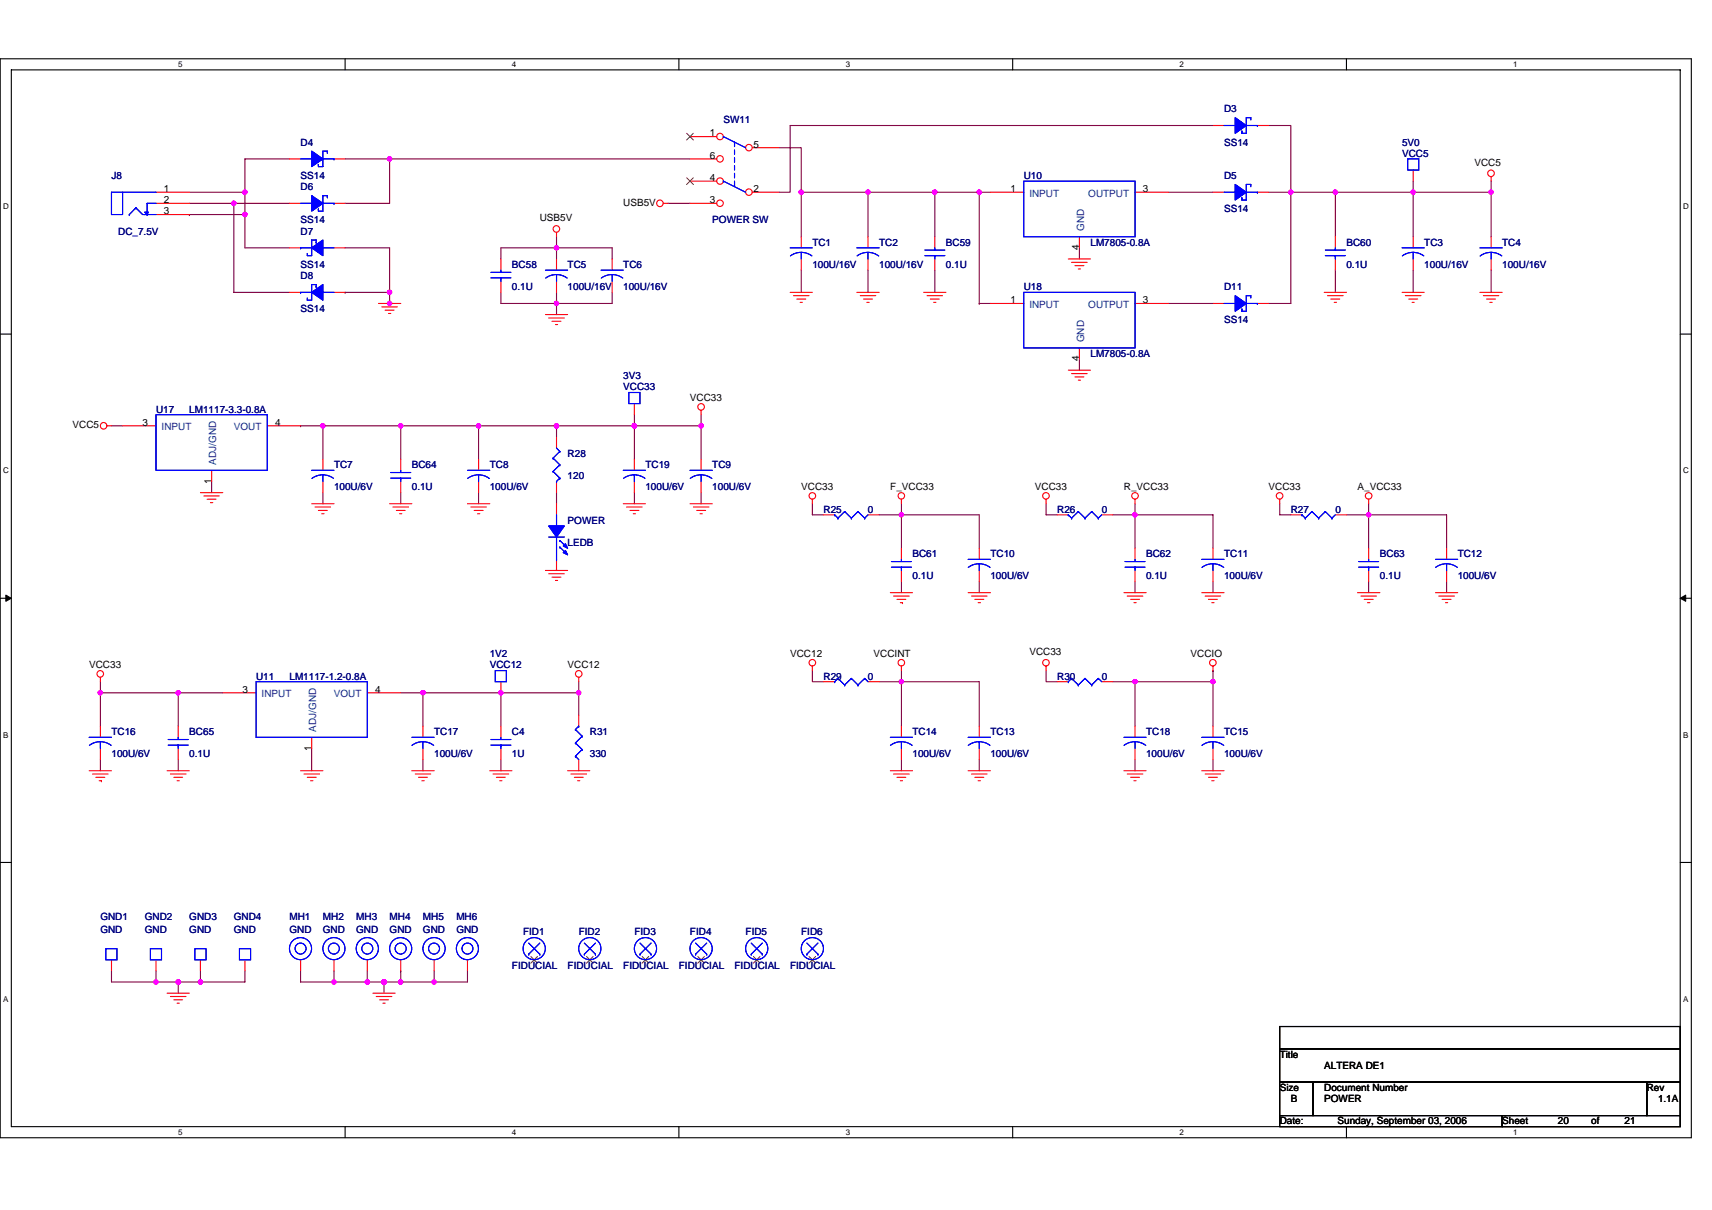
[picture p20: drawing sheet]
<svg xmlns="http://www.w3.org/2000/svg" width="297mm" height="210mm" viewBox="0 0 297 210" stroke-linecap="round" stroke-linejoin="round" font-family="sans-serif">
<defs><g id="words">
<g font-size="1.7">
<text x="123.2" y="23.7">1</text>
<text x="123.2" y="27.6">6</text>
<text x="130.7" y="25.6">5</text>
<text x="255.8" y="28.7">VCC5</text>
<text x="28.4" y="33.3">1</text>
<text x="28.4" y="35.3">2</text>
<text x="108.1" y="35.7">USB5V</text>
<text x="123.2" y="31.4">4</text>
<text x="123.2" y="35.3">3</text>
<text x="130.7" y="33.3">2</text>
<text x="175.3" y="33.3">1</text>
<text x="198.3" y="33.3">3</text>
<text x="28.4" y="37.2">3</text>
<text x="93.7" y="38.4">USB5V</text>
<text x="187.3" y="43.4" transform="rotate(-90 187.3 43.4)">4</text>
<text x="175.3" y="52.6">1</text>
<text x="198.3" y="52.6">3</text>
<text x="187.3" y="62.7" transform="rotate(-90 187.3 62.7)">4</text>
<text x="119.7" y="69.7">VCC33</text>
<text x="12.6" y="74.3">VCC5</text>
<text x="24.7" y="73.9">3</text>
<text x="47.7" y="73.9">4</text>
<text x="36.7" y="83.9" transform="rotate(-90 36.7 83.9)">1</text>
<text x="139" y="85.1">VCC33</text>
<text x="154.5" y="85.1">F_VCC33</text>
<text x="179.6" y="85.1">VCC33</text>
<text x="195" y="85.1">R_VCC33</text>
<text x="220.1" y="85.1">VCC33</text>
<text x="235.5" y="85.1">A_VCC33</text>
<text x="178.6" y="113.7">VCC33</text>
<text x="15.5" y="116">VCC33</text>
<text x="98.5" y="116">VCC12</text>
<text x="137.1" y="114">VCC12</text>
<text x="151.6" y="114">VCCINT</text>
<text x="206.6" y="114">VCCIO</text>
<text x="42.1" y="120.2">3</text>
<text x="65.1" y="120.2">4</text>
<text x="54.1" y="130.3" transform="rotate(-90 54.1 130.3)">1</text>
<text x="222" y="183.6">Title</text>
<text x="229.8" y="185.5">ALTERA DE1</text>
<text x="222" y="189.3">Size</text>
<text x="224" y="191.3">B</text>
<text x="229.8" y="189.3">Document Number</text>
<text x="229.8" y="191.3">POWER</text>
<text x="285.7" y="189.3">Rev</text>
<text x="287.7" y="191.3">1.1A</text>
<text x="222" y="195.1">Date:</text>
<text x="232.1" y="195.1">Sunday, September 03, 2006</text>
<text x="260.6" y="195.1">Sheet</text>
<text x="270.3" y="195.1">20</text>
<text x="276.1" y="195.1">of</text>
<text x="281.9" y="195.1">21</text>
</g>
<g font-size="1.7" fill="#000080">
<text x="125.5" y="21.4">SW11</text>
<text x="212.4" y="19.5">D3</text>
<text x="52.2" y="25.3">D4</text>
<text x="212.4" y="25.3">SS14</text>
<text x="243.3" y="25.3">5V0</text>
<text x="243.3" y="27.2">VCC5</text>
<text x="19.3" y="31.1">J8</text>
<text x="52.2" y="31.1">SS14</text>
<text x="52.2" y="33">D6</text>
<text x="177.6" y="31.1">U10</text>
<text x="212.4" y="31.1">D5</text>
<text x="20.5" y="40.7">DC_7.5V</text>
<text x="52.2" y="40.7">D7</text>
<text x="52.2" y="38.8">SS14</text>
<text x="123.6" y="38.8">POWER SW</text>
<text x="212.4" y="36.8">SS14</text>
<text x="52.2" y="46.5">SS14</text>
<text x="88.8" y="46.5">BC58</text>
<text x="98.5" y="46.5">TC5</text>
<text x="108.1" y="46.5">TC6</text>
<text x="140.9" y="42.6">TC1</text>
<text x="140.9" y="46.5">100U/16V</text>
<text x="152.5" y="42.6">TC2</text>
<text x="152.5" y="46.5">100U/16V</text>
<text x="164.1" y="42.6">BC59</text>
<text x="164.1" y="46.5">0.1U</text>
<text x="189.2" y="42.6">LM7805-0.8A</text>
<text x="233.6" y="42.6">BC60</text>
<text x="233.6" y="46.5">0.1U</text>
<text x="247.1" y="42.6">TC3</text>
<text x="247.1" y="46.5">100U/16V</text>
<text x="260.6" y="42.6">TC4</text>
<text x="260.6" y="46.5">100U/16V</text>
<text x="52.2" y="48.4">D8</text>
<text x="88.8" y="50.4">0.1U</text>
<text x="98.5" y="50.4">100U/16V</text>
<text x="108.1" y="50.4">100U/16V</text>
<text x="177.6" y="50.4">U18</text>
<text x="212.4" y="50.4">D11</text>
<text x="52.2" y="54.2">SS14</text>
<text x="212.4" y="56.1">SS14</text>
<text x="108.1" y="65.8">3V3</text>
<text x="189.2" y="61.9">LM7805-0.8A</text>
<text x="27.1" y="71.6">U17</text>
<text x="32.8" y="71.6">LM1117-3.3-0.8A</text>
<text x="108.1" y="67.7">VCC33</text>
<text x="58" y="81.2">TC7</text>
<text x="71.5" y="81.2">BC64</text>
<text x="85" y="81.2">TC8</text>
<text x="98.5" y="79.3">R28</text>
<text x="98.5" y="83.2">120</text>
<text x="112" y="81.2">TC19</text>
<text x="123.6" y="81.2">TC9</text>
<text x="58" y="85.1">100U/6V</text>
<text x="71.5" y="85.1">0.1U</text>
<text x="85" y="85.1">100U/6V</text>
<text x="112" y="85.1">100U/6V</text>
<text x="123.6" y="85.1">100U/6V</text>
<text x="142.9" y="89">R25</text>
<text x="150.6" y="89">0</text>
<text x="183.4" y="89">R26</text>
<text x="191.2" y="89">0</text>
<text x="224" y="89">R27</text>
<text x="231.7" y="89">0</text>
<text x="98.5" y="90.9">POWER</text>
<text x="98.5" y="94.7">LEDB</text>
<text x="158.3" y="96.7">BC61</text>
<text x="158.3" y="100.5">0.1U</text>
<text x="171.8" y="96.7">TC10</text>
<text x="171.8" y="100.5">100U/6V</text>
<text x="198.9" y="96.7">BC62</text>
<text x="198.9" y="100.5">0.1U</text>
<text x="212.4" y="96.7">TC11</text>
<text x="212.4" y="100.5">100U/6V</text>
<text x="239.4" y="96.7">BC63</text>
<text x="239.4" y="100.5">0.1U</text>
<text x="252.9" y="96.7">TC12</text>
<text x="252.9" y="100.5">100U/6V</text>
<text x="44.4" y="117.9">U11</text>
<text x="50.2" y="117.9">LM1117-1.2-0.8A</text>
<text x="85" y="114">1V2</text>
<text x="85" y="116">VCC12</text>
<text x="142.9" y="117.9">R29</text>
<text x="150.6" y="117.9">0</text>
<text x="183.4" y="117.9">R30</text>
<text x="191.2" y="117.9">0</text>
<text x="19.3" y="127.6">TC16</text>
<text x="19.3" y="131.4">100U/6V</text>
<text x="32.8" y="127.6">BC65</text>
<text x="32.8" y="131.4">0.1U</text>
<text x="75.3" y="127.6">TC17</text>
<text x="75.3" y="131.4">100U/6V</text>
<text x="88.8" y="127.6">C4</text>
<text x="88.8" y="131.4">1U</text>
<text x="102.3" y="127.6">R31</text>
<text x="102.3" y="131.4">330</text>
<text x="158.3" y="127.6">TC14</text>
<text x="158.3" y="131.4">100U/6V</text>
<text x="171.8" y="127.6">TC13</text>
<text x="171.8" y="131.4">100U/6V</text>
<text x="198.9" y="127.6">TC18</text>
<text x="198.9" y="131.4">100U/6V</text>
<text x="212.4" y="127.6">TC15</text>
<text x="212.4" y="131.4">100U/6V</text>
<text x="17.4" y="159.6">GND1</text>
<text x="17.4" y="161.9">GND</text>
<text x="25.1" y="159.6">GND2</text>
<text x="25.1" y="161.9">GND</text>
<text x="32.8" y="159.6">GND3</text>
<text x="32.8" y="161.9">GND</text>
<text x="40.6" y="159.6">GND4</text>
<text x="40.6" y="161.9">GND</text>
<text x="50.2" y="159.6">MH1</text>
<text x="50.2" y="161.9">GND</text>
<text x="56" y="159.6">MH2</text>
<text x="56" y="161.9">GND</text>
<text x="61.8" y="159.6">MH3</text>
<text x="61.8" y="161.9">GND</text>
<text x="67.6" y="159.6">MH4</text>
<text x="67.6" y="161.9">GND</text>
<text x="73.4" y="159.6">MH5</text>
<text x="73.4" y="161.9">GND</text>
<text x="79.2" y="159.6">MH6</text>
<text x="79.2" y="161.9">GND</text>
<text x="90.8" y="162.3">FID1</text>
<text x="100.4" y="162.3">FID2</text>
<text x="110.1" y="162.3">FID3</text>
<text x="119.7" y="162.3">FID4</text>
<text x="129.4" y="162.3">FID5</text>
<text x="139" y="162.3">FID6</text>
<text x="88.8" y="168.1">FIDUCIAL</text>
<text x="98.5" y="168.1">FIDUCIAL</text>
<text x="108.1" y="168.1">FIDUCIAL</text>
<text x="117.8" y="168.1">FIDUCIAL</text>
<text x="127.4" y="168.1">FIDUCIAL</text>
<text x="137.1" y="168.1">FIDUCIAL</text>
</g>
<g font-size="1.7" fill="#004080">
<text x="178.6" y="34.1">INPUT</text>
<text x="188.8" y="34.1">OUTPUT</text>
<text x="188.1" y="40.1" transform="rotate(-90 188.1 40.1)">GND</text>
<text x="178.6" y="53.4">INPUT</text>
<text x="188.8" y="53.4">OUTPUT</text>
<text x="188.1" y="59.4" transform="rotate(-90 188.1 59.4)">GND</text>
<text x="28" y="74.7">INPUT</text>
<text x="40.6" y="74.7">VOUT</text>
<text x="37.5" y="80.6" transform="rotate(-90 37.5 80.6)">ADJ/GND</text>
<text x="45.4" y="121">INPUT</text>
<text x="57.9" y="121">VOUT</text>
<text x="54.9" y="127" transform="rotate(-90 54.9 127)">ADJ/GND</text>
</g>
<g font-size="1.4">
<text x="30.9" y="11.7">5</text>
<text x="88.8" y="11.7">4</text>
<text x="146.7" y="11.7">3</text>
<text x="204.7" y="11.7">2</text>
<text x="262.6" y="11.7">1</text>
<text x=".5" y="36.3">D</text>
<text x="292" y="36.3">D</text>
<text x=".5" y="82.1">C</text>
<text x="292" y="82.1">C</text>
<text x=".5" y="128">B</text>
<text x="292" y="128">B</text>
<text x=".5" y="173.8">A</text>
<text x="292" y="173.8">A</text>
<text x="30.9" y="197">5</text>
<text x="88.8" y="197">4</text>
<text x="146.7" y="197">3</text>
<text x="204.7" y="197">2</text>
<text x="262.6" y="197">1</text>
</g>
</g></defs>
<path d="M0 10.2h293.5v187.2h-293.5zM2 12.1h289.5v183.4h-289.5z" fill="none" stroke="#000" stroke-width=".19"/>
<g fill="#fff">
<path d="M30.9 10.4h.8v1.6h-.8z"/>
<path d="M30.9 195.7h.8v1.6h-.8z"/>
</g>
<path d="M59.9 10.2v1.9M59.9 195.5v1.9" fill="none" stroke="#000" stroke-width=".19"/>
<g fill="#fff">
<path d="M88.8 10.4h.8v1.6h-.8z"/>
<path d="M88.8 195.7h.8v1.6h-.8z"/>
</g>
<path d="M117.8 10.2v1.9M117.8 195.5v1.9" fill="none" stroke="#000" stroke-width=".19"/>
<g fill="#fff">
<path d="M146.7 10.4h.8v1.6h-.8z"/>
<path d="M146.7 195.7h.8v1.6h-.8z"/>
</g>
<path d="M175.7 10.2v1.9M175.7 195.5v1.9" fill="none" stroke="#000" stroke-width=".19"/>
<g fill="#fff">
<path d="M204.7 10.4h.7v1.6h-.7z"/>
<path d="M204.7 195.7h.7v1.6h-.7z"/>
</g>
<path d="M233.6 10.2v1.9M233.6 195.5v1.9" fill="none" stroke="#000" stroke-width=".19"/>
<g fill="#fff">
<path d="M262.6 10.4h.7v1.6h-.7z"/>
<path d="M262.6 195.7h.7v1.6h-.7z"/>
<path d="M.5 35.1h1v1.5h-1z"/>
<path d="M292 35.1h1v1.5h-1z"/>
<path d="M.5 80.9h1v1.5h-1z"/>
<path d="M292 80.9h1v1.5h-1z"/>
</g>
<path d="M0 58h2M291.5 58h2" fill="none" stroke="#000" stroke-width=".19"/>
<g fill="#fff">
<path d="M.5 126.7h.9v1.6h-.9z"/>
<path d="M292 126.7h.9v1.6h-.9z"/>
</g>
<path d="M0 103.8h2M291.5 103.8h2" fill="none" stroke="#000" stroke-width=".19"/>
<path d="M1 103.3l1 .5-1 .6zM291.5 103.8l1-.5v1.1z" fill="#000" stroke="#000" stroke-width=".17"/>
<g fill="#fff">
<path d="M.5 172.6h.9v1.5h-.9z"/>
<path d="M292 172.6h.9v1.5h-.9z"/>
</g>
<path d="M0 149.7h2M291.5 149.7h2M222 178.1h69.5v3.9h-69.5zM222 182h69.5v5.8h-69.5zM222 187.8h5.8v5.8h-5.8zM222 193.6h38.6v1.9h-38.6zM227.8 187.8h57.9v5.8h-57.9zM260.6 193.6h30.9v1.9h-30.9zM285.7 187.8h5.8v5.8h-5.8z" fill="none" stroke="#000" stroke-width=".19"/>
<g fill="none" stroke="#800040" stroke-width=".19">
<path d="M32.8 37.2h.1M32.8 33.4h9.7M32.8 35.3h7.8M32.8 37.2h9.7M40.6 35.3h.1M40.6 35.3v15.4h9.6M40.6 35.3h9.6M42.5 37.2v5.8h7.7M42.5 33.4h.1M42.5 33.4v3.8M50.2 27.6h-7.7v5.8M59.9 27.6h7.7"/>
<path d="M67.6 27.6h.1M67.6 27.6v7.7h-7.7M67.6 27.6h52.1M115.9 35.3h3.8M135.2 25.6h3.8v7.8M139 33.4v7.7M139 33.4h.1M139 33.4h11.6M150.6 33.4h.1M150.6 33.4h11.6M150.6 33.4v7.7M162.2 33.4h.1"/>
<path d="M162.2 33.4h7.7M162.2 33.4v7.7M169.9 33.4h1.9M169.9 33.4v19.3M202.7 33.4h7.8M210.5 21.8h-73.4v11.6h-1.9M220.1 21.8h3.9v11.6M220.1 33.4h3.9M224 33.4h7.7M224 33.4h.1M224 33.4v19.3h-3.9M231.7 33.4h.1"/>
<path d="M231.7 33.4h13.5M231.7 33.4v7.7M245.2 33.4v7.7M245.2 31.4v2M245.2 33.4h.1M245.2 33.4h13.5M258.7 33.4v7.7M258.7 31.4v2M59.9 43h7.7v7.7M59.9 50.7h.1M59.9 50.7h7.7M67.6 50.7h.1"/>
<path d="M67.6 50.7v2M86.9 50.7v2h9.7v-2M96.6 43h-9.7v1.9M96.6 43h9.6v1.9M96.6 52.7h.1M96.6 52.7v1.9M96.6 43h.1M96.6 41.1v1.9M96.6 43v1.9M106.2 50.7v2h-9.6M139 46.9v3.8M150.6 46.9v3.8"/>
<path d="M162.2 46.9v3.8M169.9 52.7h.1M169.9 52.7h1.9M187.3 43v1.9M202.7 52.7h7.8M231.7 46.9v3.8M245.2 46.9v3.8M258.7 46.9v3.8M19.3 73.9h2M52.2 73.9h.1M52.2 73.9h3.8M56 73.9v5.8"/>
<path d="M56 73.9h13.5M69.5 73.9v5.8M69.5 73.9h.1M69.5 73.9h52.1M83 73.9v5.8M83 73.9h.1M96.6 73.9h.1M96.6 73.9v1.9M110.1 73.9h.1M110.1 73.9v5.8M110.1 72v1.9M121.6 72v1.9"/>
<path d="M121.6 73.9v5.8M187.3 62.3v1.9M36.7 83.5v2M56 85.5v1.9M69.5 85.5v1.9M83 85.5v1.9M96.6 85.5v1.9M110.1 85.5v1.9M121.6 85.5v1.9M140.9 87.4v1.9h2M156.4 89.3h.1M156.4 89.3h13.5v5.8"/>
<path d="M156.4 89.3v5.8M156.4 87.4v1.9h-3.9M181.5 87.4v1.9h1.9M196.9 89.3v5.8M196.9 89.3h13.6v5.8M196.9 89.3h.1M196.9 87.4v1.9h-3.8M222 87.4v1.9h2M237.5 89.3v5.8M237.5 89.3h13.5v5.8M237.5 89.3h.1M237.5 87.4v1.9h-3.9"/>
<path d="M17.4 118.3v1.9M100.4 118.3v1.9M140.9 116.4v1.9h2M152.5 118.3h3.9M156.4 100.9v1.9M156.4 118.3h.1M156.4 118.3v7.7M156.4 118.3h13.5v7.7M156.4 116.4v1.9M169.9 100.9v1.9M181.5 116.4v1.9h1.9M193.1 118.3h3.8"/>
<path d="M196.9 100.9v1.9M196.9 118.3v7.7M196.9 118.3h.1M196.9 118.3h13.6M210.5 100.9v1.9M210.5 118.3h.1M210.5 116.4h.1M210.5 116.4v9.6M237.5 100.9v1.9M251 100.9v1.9M17.4 120.2v5.8M17.4 131.8v2"/>
<path d="M17.4 120.2h.1M17.4 120.2h21.2M30.9 131.8v2M30.9 120.2v5.8M30.9 120.2h.1M54.1 129.9v3.9M69.5 120.2h3.9M73.4 120.2h.1M73.4 131.8v2M73.4 120.2v5.8M73.4 120.2h27M86.9 120.2v5.8"/>
<path d="M86.9 131.8v2M86.9 120.2h.1M100.4 120.2h.1M100.4 120.2v3.9M156.4 131.8v2M169.9 131.8v2M196.9 131.8v2M210.5 131.8v2M19.3 168.5v1.9h7.8M27.1 170.4h.1M27.1 168.5v1.9M30.9 170.4h.1"/>
<path d="M30.9 170.4v2M34.8 168.5v1.9M34.8 170.4h.1M42.5 168.5v1.9h-15.4M52.2 168.5v1.9h5.8M58 168.5v1.9M58 170.4h.1M58 170.4h17.3M63.7 170.4h.1M63.7 168.5v1.9M66.6 170.4h.1M66.6 170.4v2"/>
<path d="M69.5 168.5h.1M69.5 170.4h.1M69.5 168.5v1.9M75.3 168.5v1.9M81.1 168.5v1.9h-5.8"/>
</g>
<g fill="#f0f" stroke="#f0f" stroke-width=".19">
<circle cx="156.4" cy="89.3" r=".38"/>
<circle cx="196.9" cy="89.3" r=".38"/>
<circle cx="237.5" cy="89.3" r=".38"/>
<circle cx="231.7" cy="33.3" r=".38"/>
<circle cx="156.4" cy="118.3" r=".38"/>
<circle cx="210.4" cy="118.3" r=".38"/>
<circle cx="150.6" cy="33.3" r=".38"/>
<circle cx="67.6" cy="27.6" r=".38"/>
<circle cx="162.2" cy="33.3" r=".38"/>
<circle cx="73.4" cy="120.2" r=".38"/>
<circle cx="196.9" cy="118.3" r=".38"/>
<circle cx="121.6" cy="73.9" r=".38"/>
<circle cx="110" cy="73.9" r=".38"/>
<circle cx="42.5" cy="37.2" r=".38"/>
<circle cx="139" cy="33.3" r=".38"/>
<circle cx="40.6" cy="35.3" r=".38"/>
<circle cx="67.6" cy="50.7" r=".38"/>
<circle cx="100.4" cy="120.2" r=".38"/>
<circle cx="30.9" cy="120.2" r=".38"/>
<circle cx="96.5" cy="73.9" r=".38"/>
<circle cx="258.7" cy="33.3" r=".38"/>
<circle cx="245.2" cy="33.3" r=".38"/>
<circle cx="96.5" cy="52.6" r=".38"/>
<circle cx="223.9" cy="33.3" r=".38"/>
<circle cx="169.9" cy="33.3" r=".38"/>
<circle cx="27" cy="170.4" r=".38"/>
<circle cx="34.8" cy="170.4" r=".38"/>
<circle cx="30.9" cy="170.4" r=".38"/>
<circle cx="66.6" cy="170.4" r=".38"/>
<circle cx="63.7" cy="170.4" r=".38"/>
<circle cx="57.9" cy="170.4" r=".38"/>
<circle cx="69.5" cy="170.4" r=".38"/>
<circle cx="75.3" cy="170.4" r=".38"/>
<circle cx="56" cy="73.9" r=".38"/>
<circle cx="67.6" cy="52.6" r=".38"/>
<circle cx="42.5" cy="33.3" r=".38"/>
<circle cx="96.5" cy="43" r=".38"/>
<circle cx="69.5" cy="73.9" r=".38"/>
<circle cx="86.9" cy="120.2" r=".38"/>
<circle cx="83" cy="73.9" r=".38"/>
<circle cx="17.4" cy="120.2" r=".38"/>
</g>
<g fill="none" stroke="#f00" stroke-width=".19">
<path d="M27.1 33.4h5.7M27.1 35.3h5.7M27.1 37.2h5.7M50.2 35.3h2M50.2 27.6h2M58 35.3h1.9M58 27.6h1.9M115.1 35.3h.8M171.8 33.4h5.8M196.9 33.4h5.8M210.5 21.8h1.9M218.2 21.8h1.9"/>
<path d="M245.2 29.5v1.9M258.7 30.7v.7M50.2 43h2M50.2 50.7h2M58 43h1.9M58 50.7h1.9M65.7 52.7h3.8M66.2 53.3h2.8M66.8 53.8h1.6M67.4 54.4h.4M86.9 44.9v2M86.9 48.8v1.9"/>
<path d="M94.6 54.6h3.9M95.2 55.2h2.7M95.8 55.8h1.5M96.4 56.3h.3M96.6 40.3v.8M96.6 44.9v2M96.6 48.8v1.9M137.1 50.7h3.8M137.7 51.3h2.7M138.3 51.9h1.5M138.8 52.5h.4M139 41.1v1.9"/>
<path d="M139 44.9v2M148.7 50.7h3.8M149.3 51.3h2.7M149.8 51.9h1.6M150.4 52.5h.4M150.6 41.1v1.9M150.6 44.9v2M160.2 50.7h3.9M160.8 51.3h2.7M161.4 51.9h1.6M162 52.5h.4M162.2 41.1v1.9"/>
<path d="M162.2 44.9v2M171.8 52.7h5.8M185.4 44.9h3.8M185.9 45.5h2.7M186.5 46.1h1.6M187.1 46.7h.4M187.3 41.1v1.9M196.9 52.7h5.8M210.5 52.7h1.9M218.2 52.7h1.9M229.8 50.7h3.8M230.3 51.3h2.7"/>
<path d="M230.9 51.9h1.5M231.5 52.5h.4M243.3 50.7h3.8M243.8 51.3h2.7M244.4 51.9h1.6M245 52.5h.4M256.8 50.7h3.8M257.4 51.3h2.7M257.9 51.9h1.6M258.5 52.5h.4M18.6 73.9h.7M21.3 73.9h5.8"/>
<path d="M46.4 73.9h5.8M56 79.7v1.9M69.5 79.7v1.9M96.6 75.8v2M110.1 70v2M121.6 71.2v.8M121.6 79.7v1.9M185.4 64.2h3.8M185.9 64.8h2.7M186.5 65.4h1.6M187.1 66h.4M187.3 60.4v1.9"/>
<path d="M34.8 85.5h3.8M35.4 86.1h2.7M35.9 86.6h1.6M36.5 87.2h.4M36.7 81.6v1.9M54.1 87.4h3.9M54.7 88h2.7M55.2 88.6h1.6M55.8 89.2h.4M56 83.5v2M67.6 87.4h3.9M68.2 88h2.7"/>
<path d="M68.8 88.6h1.5M69.3 89.2h.4M69.5 83.5v2M81.1 87.4h3.9M81.7 88h2.7M82.3 88.6h1.5M82.8 89.2h.4M94.6 99h3.9M95.2 99.6h2.7M96.6 83.5v2M108.1 87.4h3.9M108.7 88h2.7"/>
<path d="M109.3 88.6h1.5M109.9 89.2h.4M119.7 87.4h3.9M120.3 88h2.7M120.9 88.6h1.5M121.5 89.2h.4M121.6 83.5v2M140.9 86.6v.8M142.9 89.3h1.9M150.6 89.3h1.9M156.4 86.6v.8M156.4 95.1v2"/>
<path d="M156.4 99v1.9M169.9 95.1v2M169.9 99v1.9M181.5 86.6v.8M196.9 86.6v.8M196.9 95.1v2M196.9 99v1.9M210.5 95.1v2M210.5 99v1.9M222 86.6v.8M237.5 86.6v.8M237.5 95.1v2"/>
<path d="M237.5 99v1.9M17.4 117.5v.8M95.8 100.2h1.5M96.4 100.7h.3M100.4 117.5v.8M140.9 115.6v.8M142.9 118.3h1.9M150.6 118.3h1.9M154.5 102.8h3.8M155 103.4h2.8M155.6 104h1.6M156.2 104.6h.4"/>
<path d="M156.4 115.6v.8M156.6 104.6h.1M168 102.8h3.8M168.6 103.4h2.7M169.1 104h1.6M169.7 104.6h.4M181.5 115.6v.8M195 102.8h3.9M195.6 103.4h2.7M196.2 104h1.5M196.7 104.6h.4M208.5 102.8h3.9"/>
<path d="M209.1 103.4h2.7M209.7 104h1.5M210.2 104.6h.4M210.5 115.6v.8M235.5 102.8h3.9M236.1 103.4h2.7M236.7 104h1.5M237.3 104.6h.4M249.1 102.8h3.8M249.6 103.4h2.7M250.2 104h1.6M250.8 104.6h.4"/>
<path d="M15.5 133.8h3.8M16.1 134.3h2.7M16.6 134.9h1.6M17.2 135.5h.4M17.4 126v2M17.4 129.9v1.9M17.6 135.5h.1M29 133.8h3.8M29.6 134.3h2.7M30.2 134.9h1.5M30.7 135.5h.4M30.9 126v2"/>
<path d="M30.9 129.9v1.9M38.6 120.2h5.8M52.2 133.8h3.8M52.7 134.3h2.7M53.3 134.9h1.6M53.9 135.5h.4M54.1 128v1.9M63.7 120.2h5.8M71.5 133.8h3.8M72 134.3h2.7M72.6 134.9h1.6M73.2 135.5h.4"/>
<path d="M73.4 126v2M73.4 129.9v1.9M85 133.8h3.8M85.6 134.3h2.7M86.1 134.9h1.6M86.7 135.5h.4M86.9 126v2M86.9 129.9v1.9M98.5 133.8h3.8M99.1 134.3h2.7M99.6 134.9h1.6M100.2 135.5h.4"/>
<path d="M100.4 124.1v1.9M100.4 131.8v2M154.5 133.8h3.8M155 134.3h2.8M155.6 134.9h1.6M156.2 135.5h.4M156.4 126v2M156.4 129.9v1.9M168 133.8h3.8M168.6 134.3h2.7M169.1 134.9h1.6M169.7 135.5h.4"/>
<path d="M195 133.8h3.9M195.6 134.3h2.7M196.2 134.9h1.5M196.7 135.5h.4M208.5 133.8h3.9M209.1 134.3h2.7M209.7 134.9h1.5M210.2 135.5h.4M210.5 126v2M210.5 129.9v1.9M19.3 166.6v1.9M27.1 166.6v1.9"/>
<path d="M29 172.4h3.8M29.6 172.9h2.7M30.2 173.5h1.5M30.7 174.1h.4M34.8 166.6v1.9M42.5 166.6v1.9M52.2 166.6v1.9M58 166.6v1.9M63.7 166.6v1.9M64.7 172.4h3.9M65.3 172.9h2.7M65.9 173.5h1.5"/>
<path d="M66.4 174.1h.4M102.3 166.6h.1M112 166.6h.1M121.6 166.6h.1M131.3 166.6h.1M140.9 166.6h.1"/>
<circle cx="96.5" cy="39.7" r=".57"/>
<circle cx="114.5" cy="35.3" r=".57"/>
<circle cx="258.7" cy="30.1" r=".57"/>
<circle cx="18" cy="73.9" r=".57"/>
<circle cx="121.6" cy="70.6" r=".57"/>
<circle cx="140.9" cy="86.1" r=".57"/>
<circle cx="156.4" cy="86.1" r=".57"/>
<circle cx="181.5" cy="86.1" r=".57"/>
<circle cx="196.9" cy="86.1" r=".57"/>
<circle cx="222" cy="86.1" r=".57"/>
<circle cx="237.5" cy="86.1" r=".57"/>
<circle cx="17.4" cy="116.9" r=".57"/>
<circle cx="100.4" cy="116.9" r=".57"/>
<circle cx="140.9" cy="115" r=".57"/>
<circle cx="156.4" cy="115" r=".57"/>
<circle cx="181.5" cy="115" r=".57"/>
<circle cx="210.4" cy="115" r=".57"/>
</g>
<g fill="none" stroke="#00f" stroke-width=".19">
<path d="M19.3 33.4h2v3.8h-2zM21.3 33.4h5.8M22.4 37.2h.1M23.6 36.1l1.1 1.1h2.4M23.6 36.1h.1M23.6 36.1l-1.2 1.1M25.1 36.8h.6l-.2 .4zM25.5 37.2h.1M27.1 35.3h-1.6v1.5M52.2 27.6h1.9M52.2 35.3h1.9M55.2 28.5h.1"/>
<path d="M55.2 36.3h.1M56 27.6h2M56 35.3h2M56.8 26.6v-.4h-.8v2.7h-.8v-.4M56.8 34.3v-.3h-.8v2.6h-.8v-.3M58 27.6h.1M58 35.3h.1M177.6 31.4h19.3v9.7h-19.3zM212.4 21.8h1.9M215.5 22.8h.1M216.2 21.8h2M217 20.8v-.4h-.8v2.7h-.7v-.3"/>
<path d="M218.2 21.8h.1M244.2 27.6h2v1.9h-2zM52.2 43h.1M52.2 50.7h.1M52.2 43h1.9M52.2 50.7h1.9M54.9 42.1v-.4h-.8v2.7h-.8v-.4M54.9 42.1h.1M54.9 49.8v-.4h-.8v2.7h-.8v-.4M54.9 49.8h.1M56 43h2M56 50.7h2"/>
<path d="M85.2 48.2h3.4M85.2 47.3h3.4M86.9 46.9v.4M86.9 48.2h.1M86.9 48.2v.6M94.6 46.9h3.9M96.5 47.6l1.2 .3 .7 .4M96.5 47.6l-1.1 .3-.7 .4M96.6 47.6v1.2M137.1 43h3.8M137.1 44.4a3.1 3.1 0 0 1 3.8 0M139 43.8v1.1"/>
<path d="M148.7 43h3.8M148.7 44.4a3.1 3.1 0 0 1 3.8 0M150.6 43.8v1.1M160.5 44.4h3.4M160.5 43.4h3.4M162.2 43v.4M162.2 44.4h.1M162.2 44.4v.5M177.6 50.7h19.3v9.7h-19.3zM212.4 52.7h1.9M215.5 53.6h.1M216.2 52.7h2"/>
<path d="M217 51.7v-.4h-.8v2.7h-.7v-.4M218.2 52.7h.1M27.1 72h19.3v9.6h-19.3zM96 79.5h.1M96 79.5l1.1 1.2M96.6 77.8l.5 .5M97.1 78.3h.1M97.1 78.3l-1.1 1.2M109.1 68.1h1.9v1.9h-1.9zM54.1 81.6h3.9M56 82.4v1.1M57.9 83a3.1 3.1 0 0 0-3.8 0"/>
<path d="M67.8 83h3.5M67.8 82h3.5M69.5 81.6v.4M69.5 83h.1M69.5 83v.5M96 81.8h.1M96 81.8l1.1 1.2M96.6 83.5h.1M97.1 80.7h.1M97.1 83h.1M97.1 80.7l-1.1 1.1M97.1 83l-.5 .5"/>
<path d="M119.7 81.6h3.9M121.6 82.4l1.2 .2 .7 .4M121.6 82.4l-1.2 .2-.6 .4M121.6 82.4v1.1M144.8 89.3h.1M144.8 89.3l.6 .6M145.4 89.9h.1M146.6 88.8h.1M146.6 88.8l1.1 1.1M146.6 88.8l-1.2 1.1M147.7 89.9h.1M148.9 88.8h.1"/>
<path d="M148.9 88.8l1.1 1.1M148.9 88.8l-1.2 1.1M150 89.9h.1M150.6 89.3l-.6 .6M154.7 98.4h3.4M154.7 97.5h3.4M156.4 97.1v.4M156.4 98.4h.1M156.4 98.4v.6M168 97.1h3.8M168 98.5a3.1 3.1 0 0 1 3.8 0M169.9 97.8v1.2"/>
<path d="M195.2 98.4h3.5M195.2 97.5h3.5M196.9 97.1v.4M196.9 98.4h.1M196.9 98.4v.6M208.5 97.1h3.9M208.6 98.5a3.1 3.1 0 0 1 3.7 0M210.5 97.8v1.2M235.7 98.4h3.5M235.7 97.5h3.5M237.5 97.1v.4M237.5 98.4h.1"/>
<path d="M237.5 98.4v.6M44.4 118.3h19.3v9.7h-19.3zM144.8 118.3h.1M145.4 117.7h.1M145.4 117.7l1.2 1.2M145.4 117.7l-.6 .6M146.6 118.9h.1M147.7 117.7h.1M147.7 117.7l1.2 1.2M147.7 117.7l-1.1 1.2M148.9 118.9h.1M150 117.7h.1"/>
<path d="M150 117.7l.6 .6M150 117.7l-1.1 1.2M15.5 128h3.8M15.5 129.3a3.1 3.1 0 0 1 3.8 0M17.4 128.7v1.2M29.2 129.3h3.5M29.2 128.3h3.5M30.9 128v.3M30.9 129.3h.1M30.9 129.3v.6M71.5 128h3.8M71.5 129.3a3.1 3.1 0 0 1 3.7 0"/>
<path d="M73.4 128.7v1.2M85.2 129.3h3.4M85.2 128.3h3.4M86.9 128v.3M86.9 129.3h.1M86.9 129.3v.6M99.8 131.2h.1M99.8 128.9h.1M99.8 126.6h.1M99.8 131.2l.6 .6M99.8 128.9l1.2 1.2M99.8 126.6l1.2 1.2"/>
<path d="M100.4 126h.1M100.4 126l-.6 .6M101 130.1h.1M101 127.8h.1M101 130.1l-1.2 1.1M101 127.8l-1.2 1.1M154.5 128h3.8M154.5 129.3a3.1 3.1 0 0 1 3.8 0M156.4 128.7v1.2M208.5 128h3.9M208.6 129.3a3.1 3.1 0 0 1 3.7 0M210.5 128.7v1.2"/>
<path d="M18.4 164.6h1.9v2h-1.9zM26.1 164.6h1.9v2h-1.9zM33.8 164.6h1.9v2h-1.9zM41.5 164.6h2v2h-2zM101.4 165.6h.1M101.4 163.7l1.9 1.9M103.3 165.6h.1M103.3 163.7l-1.9 1.9M111 165.6h.1M111 163.7l2 1.9M113 165.6h.1M113 163.7l-2 1.9"/>
<path d="M120.7 165.6h.1M120.7 163.7l1.9 1.9M122.6 165.6h.1M122.6 163.7l-1.9 1.9M130.3 165.6h.1M130.3 163.7l2 1.9M132.3 165.6h.1M132.3 163.7l-2 1.9M140 165.6h.1M140 163.7l1.9 1.9M141.9 165.6h.1M141.9 163.7l-1.9 1.9"/>
<circle cx="52.1" cy="164.6" r="1.92"/>
<circle cx="52.2" cy="164.6" r=".95"/>
<circle cx="57.9" cy="164.6" r=".95"/>
<circle cx="57.9" cy="164.6" r="1.92"/>
<circle cx="63.7" cy="164.6" r=".95"/>
<circle cx="63.7" cy="164.6" r="1.92"/>
<circle cx="102.3" cy="164.6" r="1.92"/>
<circle cx="112" cy="164.6" r="1.92"/>
<circle cx="121.6" cy="164.6" r="1.92"/>
<circle cx="131.3" cy="164.6" r="1.92"/>
<circle cx="140.9" cy="164.6" r="1.92"/>
</g>
<path d="M101.8 166l1.1 1.2M102.9 166l-1.2 1.2M111.4 166l1.2 1.2M112.6 166l-1.2 1.2M121.1 166l1.1 1.2M122.2 166l-1.2 1.2M130.7 166l1.2 1.2M131.9 166l-1.2 1.2M140.4 166l1.1 1.2M141.5 166l-1.1 1.2" fill="none" stroke="#804000" stroke-width=".17"/>
<g fill="#00f" stroke="#00f" stroke-width=".19">
<path d="M214.3 20.4l1.9 1.4-1.9 1.3z" fill-rule="evenodd"/>
<path d="M214.3 20.4l1.9 1.4-1.9 1.3z" fill-rule="evenodd"/>
<path d="M54.1 43l1.9-1.3v2.7z" fill-rule="evenodd"/>
<path d="M54.1 43l1.9-1.3v2.7z" fill-rule="evenodd"/>
<path d="M54.1 26.2l1.9 1.4-1.9 1.3z" fill-rule="evenodd"/>
<path d="M54.1 26.2l1.9 1.4-1.9 1.3z" fill-rule="evenodd"/>
<path d="M54.1 34l1.9 1.3-1.9 1.3z" fill-rule="evenodd"/>
<path d="M54.1 34l1.9 1.3-1.9 1.3z" fill-rule="evenodd"/>
<path d="M54.1 50.7l1.9-1.3v2.7z" fill-rule="evenodd"/>
<path d="M54.1 50.7l1.9-1.3v2.7z" fill-rule="evenodd"/>
<path d="M214.3 51.3l1.9 1.4-1.9 1.3z" fill-rule="evenodd"/>
<path d="M214.3 51.3l1.9 1.4-1.9 1.3z" fill-rule="evenodd"/>
</g>
<circle cx="129.9" cy="25.6" r=".57" fill="#fff" stroke="#f00" stroke-width=".19"/>
<path d="M130.5 25.6h4.7" fill="none" stroke="#f00" stroke-width=".19"/>
<circle cx="124.9" cy="23.7" r=".57" fill="#fff" stroke="#f00" stroke-width=".19"/>
<path d="M119.7 23.7h4.7" fill="none" stroke="#f00" stroke-width=".19"/>
<path d="M119.1 23.1l1.2 1.2M120.3 23.1l-1.2 1.2" fill="none" stroke="#804000" stroke-width=".17"/>
<circle cx="124.9" cy="27.6" r=".57" fill="#fff" stroke="#f00" stroke-width=".19"/>
<path d="M119.7 27.6h4.7" fill="none" stroke="#f00" stroke-width=".19"/>
<circle cx="129.9" cy="33.3" r=".57" fill="#fff" stroke="#f00" stroke-width=".19"/>
<path d="M130.5 33.4h4.7" fill="none" stroke="#f00" stroke-width=".19"/>
<circle cx="124.9" cy="31.4" r=".57" fill="#fff" stroke="#f00" stroke-width=".19"/>
<path d="M119.7 31.4h4.7" fill="none" stroke="#f00" stroke-width=".19"/>
<path d="M119.1 30.9l1.2 1.1M120.3 30.9l-1.2 1.1" fill="none" stroke="#804000" stroke-width=".17"/>
<circle cx="124.9" cy="35.3" r=".57" fill="#fff" stroke="#f00" stroke-width=".19"/>
<g fill="none" stroke="#f00" stroke-width=".19">
<path d="M119.7 35.3h4.7M210.5 33.4h1.9M218.2 33.4h1.9M106.2 44.9v2M106.2 48.8v1.9M231.7 41.1v1.9M231.7 44.9v2M245.2 41.1v1.9M245.2 44.9v2M258.7 41.1v1.9M258.7 44.9v2M83 79.7v1.9"/>
<path d="M110.1 79.7v1.9M83 83.5v2M96.6 87.4v1.9M96.6 97.1v1.9M110.1 83.5v2M183.4 89.3h2M191.2 89.3h1.9M224 89.3h1.9M231.7 89.3h1.9M251 95.1v2M251 99v1.9M86.9 118.3v1.9"/>
<path d="M183.4 118.3h2M191.2 118.3h1.9M169.9 126v2M169.9 129.9v1.9M196.9 126v2M196.9 129.9v1.9M69.5 166.6v1.9M75.3 166.6v1.9M81.1 166.6v1.9M92.7 166.6h.1"/>
</g>
<g fill="none" stroke="#00f" stroke-width=".19">
<path d="M125.5 23.7h.1M125.5 31.4h.1M125.5 23.7l3.9 1.9M125.5 31.4l3.9 2M127.4 24.7v.7M127.4 26v.8M127.4 27.4v.8M127.4 28.7v.8M127.4 30.1v.8M127.4 32.2h.1M127.4 31.4v.8M212.4 33.4h1.9"/>
<path d="M215.5 34.3h.1M216.2 33.4h2M217 32.4v-.4h-.8v2.7h-.7v-.4M218.2 33.4h.1M104.3 46.9h3.8M104.3 48.3a3.1 3.1 0 0 1 3.8 0M106.2 47.6v1.2M230 44.4h3.4M230 43.4h3.4M231.7 43v.4M231.7 44.4h.1M231.7 44.4v.5"/>
<path d="M243.3 43h3.8M243.3 44.4a3.1 3.1 0 0 1 3.7 0M245.2 43.8v1.1M256.8 43h3.8M258.7 43.8v1.1M260.6 44.4a3.1 3.1 0 0 0-3.8 0M81.1 81.6h3.9M83 82.4l1.2 .2 .7 .4M83 82.4l-1.2 .2-.7 .4M83 82.4v1.1M95.2 93.2h2.7M96.6 89.3v2"/>
<path d="M96.6 97.1h.1M96.6 93.2v3.9M97.1 93.8h.1M97.1 94.9h.1M97.1 93.8l1.2 1.1M97.1 94.9l1.2 1.2M108.1 81.6h3.9M110 82.4l1.2 .2 .7 .4M110 82.4l-1.1 .2-.7 .4M110.1 82.4v1.1M185.4 89.3h.1M185.4 89.3l.5 .6"/>
<path d="M185.9 89.9h.1M187.1 88.8h.1M187.1 88.8l1.2 1.1M187.1 88.8l-1.2 1.1M188.3 89.9h.1M189.4 88.8h.1M189.4 88.8l1.2 1.1M189.4 88.8l-1.1 1.1M190.6 89.9h.1M191.2 89.3l-.6 .6M225.9 89.3h.1M225.9 89.3l.6 .6"/>
<path d="M226.5 89.9h.1M227.6 88.8h.1M227.6 88.8l1.2 1.1M227.6 88.8l-1.1 1.1M228.8 89.9h.1M230 88.8h.1M230 88.8l1.1 1.1M230 88.8l-1.2 1.1M231.1 89.9h.1M231.7 89.3l-.6 .6M249.1 97.1h3.8M251 97.8l1.1 .3 .8 .4"/>
<path d="M251 97.8l-1.2 .3-.7 .4M251 97.8v1.2M85.9 116.4h2v1.9h-2zM185.4 118.3h.1M185.9 117.7h.1M185.9 117.7l1.2 1.2M185.9 117.7l-.5 .6M187.1 118.9h.1M188.3 117.7h.1M188.3 117.7l1.1 1.2M188.3 117.7l-1.2 1.2M189.4 118.9h.1"/>
<path d="M190.6 117.7h.1M190.6 117.7l.6 .6M190.6 117.7l-1.2 1.2M168 128h3.8M168 129.3a3.1 3.1 0 0 1 3.8 0M169.9 128.7v1.2M195 128h3.9M196.9 128.7l1.2 .2 .7 .4M196.9 128.7l-1.2 .2-.7 .4M196.9 128.7v1.2M91.7 165.6h.1M91.7 163.7l2 1.9"/>
<path d="M93.7 165.6h.1M93.7 163.7l-2 1.9"/>
<circle cx="69.5" cy="164.6" r="1.92"/>
<circle cx="69.5" cy="164.6" r=".96"/>
<circle cx="75.3" cy="164.6" r=".95"/>
<circle cx="75.3" cy="164.6" r="1.92"/>
<circle cx="81.1" cy="164.6" r="1.92"/>
<circle cx="81.1" cy="164.6" r=".95"/>
<circle cx="92.7" cy="164.6" r="1.92"/>
</g>
<g fill="#00f" stroke="#00f" stroke-width=".19">
<path d="M214.3 32l1.9 1.4-1.9 1.3z" fill-rule="evenodd"/>
<path d="M214.3 32l1.9 1.4-1.9 1.3z" fill-rule="evenodd"/>
<path d="M95.2 91.3h2.7l-1.3 1.9z" fill-rule="evenodd"/>
<path d="M97.7 95.9l.4-.4 .4 .8z" fill-rule="evenodd"/>
<path d="M97.7 94.7l.4-.3 .4 .7z" fill-rule="evenodd"/>
<path d="M95.2 91.3h2.7l-1.3 1.9z" fill-rule="evenodd"/>
<path d="M97.7 95.9l.4-.4 .4 .8z" fill-rule="evenodd"/>
<path d="M97.7 94.7l.4-.3 .4 .7z" fill-rule="evenodd"/>
</g>
<path d="M92.1 166l1.2 1.2M93.3 166l-1.2 1.2" fill="none" stroke="#804000" stroke-width=".17"/>
<g fill="#f0f" stroke="#f0f" stroke-width=".19">
<circle cx="156.4" cy="89.3" r=".38"/>
<circle cx="196.9" cy="89.3" r=".38"/>
<circle cx="237.5" cy="89.3" r=".38"/>
<circle cx="231.7" cy="33.3" r=".38"/>
<circle cx="156.4" cy="118.3" r=".38"/>
<circle cx="210.4" cy="118.3" r=".38"/>
<circle cx="150.6" cy="33.3" r=".38"/>
<circle cx="67.6" cy="27.6" r=".38"/>
<circle cx="162.2" cy="33.3" r=".38"/>
<circle cx="73.4" cy="120.2" r=".38"/>
<circle cx="196.9" cy="118.3" r=".38"/>
<circle cx="121.6" cy="73.9" r=".38"/>
<circle cx="110" cy="73.9" r=".38"/>
<circle cx="42.5" cy="37.2" r=".38"/>
<circle cx="139" cy="33.3" r=".38"/>
<circle cx="40.6" cy="35.3" r=".38"/>
<circle cx="67.6" cy="50.7" r=".38"/>
<circle cx="100.4" cy="120.2" r=".38"/>
<circle cx="30.9" cy="120.2" r=".38"/>
<circle cx="96.5" cy="73.9" r=".38"/>
<circle cx="258.7" cy="33.3" r=".38"/>
<circle cx="245.2" cy="33.3" r=".38"/>
<circle cx="96.5" cy="52.6" r=".38"/>
<circle cx="223.9" cy="33.3" r=".38"/>
<circle cx="169.9" cy="33.3" r=".38"/>
<circle cx="27" cy="170.4" r=".38"/>
<circle cx="34.8" cy="170.4" r=".38"/>
<circle cx="30.9" cy="170.4" r=".38"/>
<circle cx="66.6" cy="170.4" r=".38"/>
<circle cx="63.7" cy="170.4" r=".38"/>
<circle cx="57.9" cy="170.4" r=".38"/>
<circle cx="69.5" cy="170.4" r=".38"/>
<circle cx="75.3" cy="170.4" r=".38"/>
<circle cx="56" cy="73.9" r=".38"/>
<circle cx="67.6" cy="52.6" r=".38"/>
<circle cx="42.5" cy="33.3" r=".38"/>
<circle cx="96.5" cy="43" r=".38"/>
<circle cx="69.5" cy="73.9" r=".38"/>
<circle cx="86.9" cy="120.2" r=".38"/>
<circle cx="83" cy="73.9" r=".38"/>
<circle cx="17.4" cy="120.2" r=".38"/>
</g>
<use href="#words"/>
</svg>
